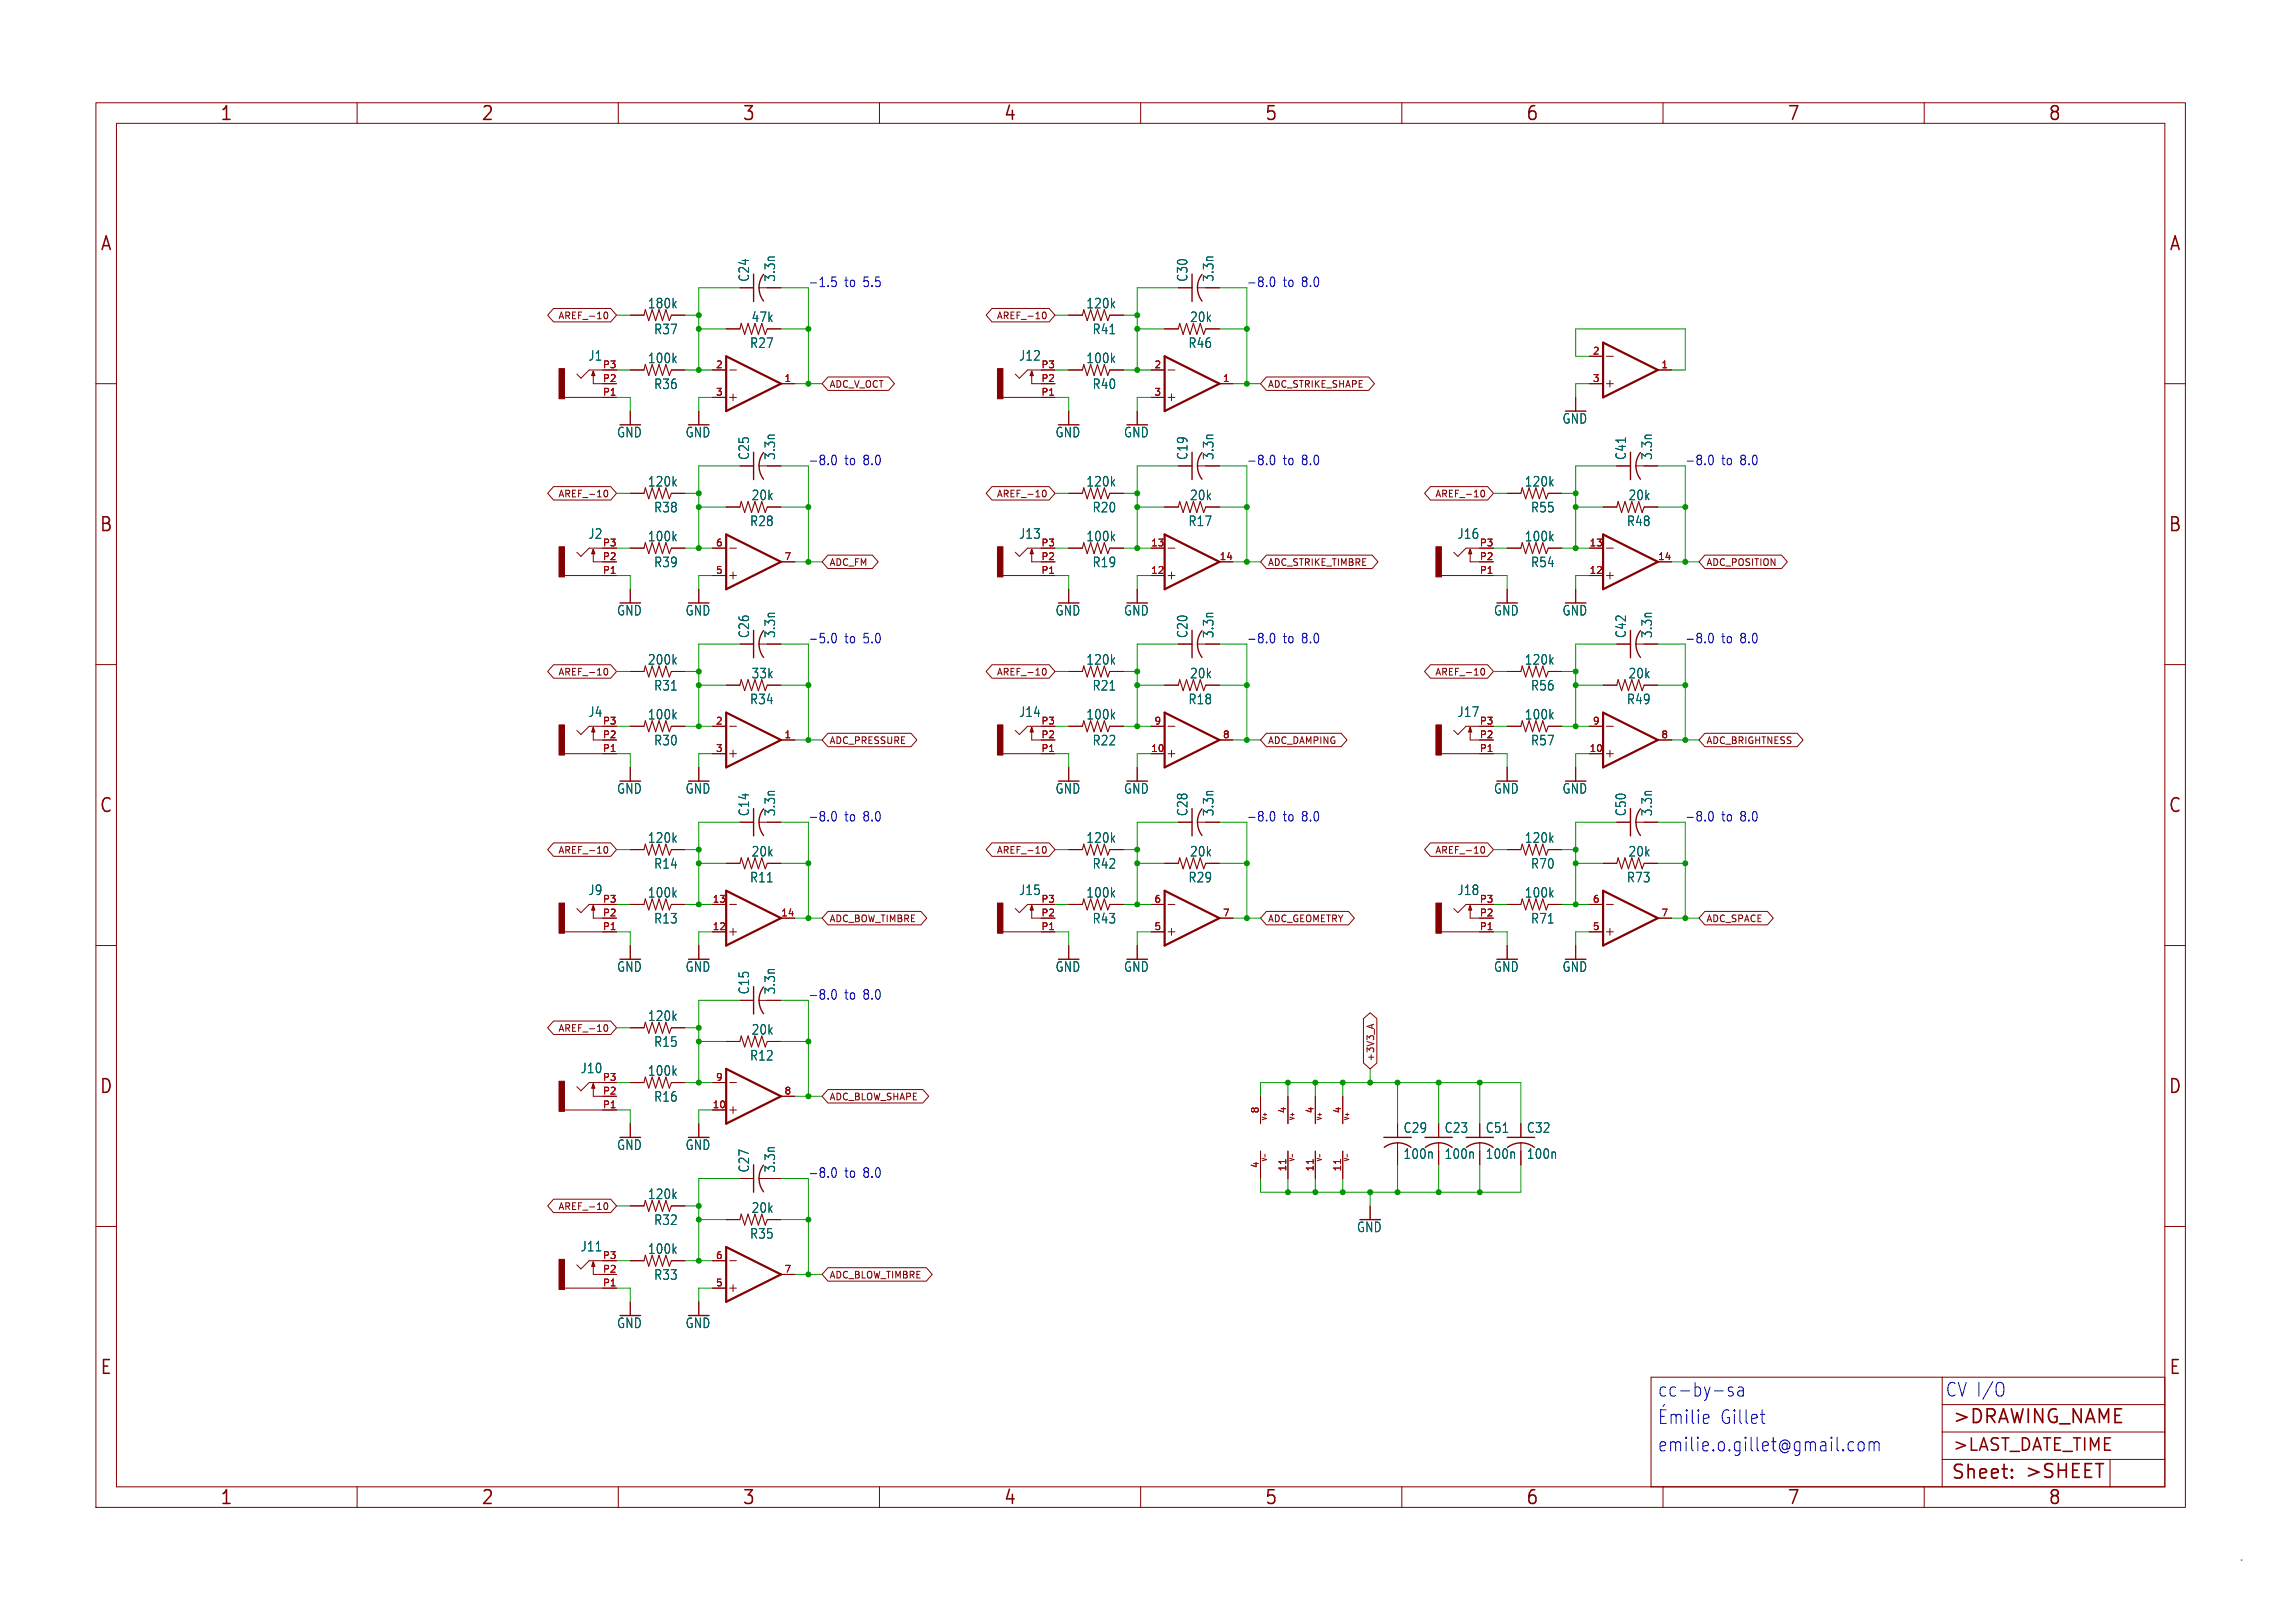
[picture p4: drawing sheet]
<svg xmlns="http://www.w3.org/2000/svg" width="425mm" height="299mm" viewBox="0 0 425 299" stroke-linecap="round" stroke-linejoin="round" font-family="sans-serif">
<defs><g id="words">
<g font-size="3.5" fill="#840000">
<text x="40.8" y="22.6">1</text>
<text x="89.2" y="22.6">2</text>
<text x="137.6" y="22.6">3</text>
<text x="186" y="22.6">4</text>
<text x="234.4" y="22.6">5</text>
<text x="282.9" y="22.6">6</text>
<text x="331.3" y="22.6">7</text>
<text x="379.7" y="22.6">8</text>
<text x="18.6" y="46.7">A</text>
<text x="402.1" y="46.7">A</text>
<text x="18.4" y="98.8">B</text>
<text x="402" y="98.8">B</text>
<text x="18.4" y="150.9">C</text>
<text x="402" y="150.9">C</text>
<text x="18.4" y="202.9">D</text>
<text x="402" y="202.9">D</text>
<text x="18.5" y="255">E</text>
<text x="402.1" y="255">E</text>
<text x="361.9" y="264.2">&gt;DRAWING_NAME</text>
<text x="361.7" y="274.4">Sheet:</text>
<text x="375.3" y="274.3">&gt;SHEET</text>
<text x="40.8" y="279.1">1</text>
<text x="89.2" y="279.1">2</text>
<text x="137.6" y="279.1">3</text>
<text x="186" y="279.1">4</text>
<text x="234.4" y="279.1">5</text>
<text x="282.9" y="279.1">6</text>
<text x="331.3" y="279.1">7</text>
<text x="379.7" y="279.1">8</text>
</g>
<g font-size="3.5" fill="#0000c2">
<text x="307.3" y="259.1">cc-by-sa</text>
<text x="360.7" y="259.1">CV I/O</text>
<text x="307.3" y="269.2">emilie.o.gillet@gmail.com</text>
<text x="318.8" y="264.2">Gillet</text>
</g>
<text font-size="3.2" fill="#840000" x="361.9" y="269.2">&gt;LAST_DATE_TIME</text>
<g font-size="2.5" fill="#006464">
<text x="139" y="52.3" transform="rotate(-90 139 52.3)">C24</text>
<text x="143.8" y="52.3" transform="rotate(-90 143.8 52.3)">3.3n</text>
<text x="220.3" y="52.3" transform="rotate(-90 220.3 52.3)">C30</text>
<text x="225.1" y="52.3" transform="rotate(-90 225.1 52.3)">3.3n</text>
<text x="120.1" y="57.3">180k</text>
<text x="139.3" y="59.9">47k</text>
<text x="201.3" y="57.3">120k</text>
<text x="220.6" y="59.9">20k</text>
<text x="121.2" y="62.1">R37</text>
<text x="139" y="64.7">R27</text>
<text x="202.5" y="62.1">R41</text>
<text x="220.3" y="64.7">R46</text>
<text x="109" y="67">J1</text>
<text x="120.1" y="67.5">100k</text>
<text x="188.9" y="67">J12</text>
<text x="201.3" y="67.5">100k</text>
<text x="121.2" y="72.3">R36</text>
<text x="202.5" y="72.3">R40</text>
<text x="114.3" y="81.2">GND</text>
<text x="127" y="81.2">GND</text>
<text x="195.6" y="81.2">GND</text>
<text x="208.3" y="81.2">GND</text>
<text x="289.6" y="78.7">GND</text>
<text x="139" y="85.3" transform="rotate(-90 139 85.3)">C25</text>
<text x="143.8" y="85.3" transform="rotate(-90 143.8 85.3)">3.3n</text>
<text x="220.3" y="85.3" transform="rotate(-90 220.3 85.3)">C19</text>
<text x="225.1" y="85.3" transform="rotate(-90 225.1 85.3)">3.3n</text>
<text x="301.6" y="85.3" transform="rotate(-90 301.6 85.3)">C41</text>
<text x="306.4" y="85.3" transform="rotate(-90 306.4 85.3)">3.3n</text>
<text x="120.1" y="90.3">120k</text>
<text x="121.2" y="95.1">R38</text>
<text x="139.3" y="92.9">20k</text>
<text x="201.3" y="90.3">120k</text>
<text x="202.5" y="95.1">R20</text>
<text x="220.6" y="92.9">20k</text>
<text x="282.6" y="90.3">120k</text>
<text x="283.8" y="95.1">R55</text>
<text x="301.8" y="92.9">20k</text>
<text x="109" y="100">J2</text>
<text x="120.1" y="100.5">100k</text>
<text x="139" y="97.7">R28</text>
<text x="188.9" y="100">J13</text>
<text x="201.3" y="100.5">100k</text>
<text x="220.3" y="97.7">R17</text>
<text x="270.2" y="100">J16</text>
<text x="282.6" y="100.5">100k</text>
<text x="301.6" y="97.7">R48</text>
<text x="121.2" y="105.3">R39</text>
<text x="202.5" y="105.3">R19</text>
<text x="283.8" y="105.3">R54</text>
<text x="114.3" y="114.3">GND</text>
<text x="127" y="114.3">GND</text>
<text x="139" y="118.3" transform="rotate(-90 139 118.3)">C26</text>
<text x="143.8" y="118.3" transform="rotate(-90 143.8 118.3)">3.3n</text>
<text x="195.6" y="114.3">GND</text>
<text x="208.3" y="114.3">GND</text>
<text x="220.3" y="118.3" transform="rotate(-90 220.3 118.3)">C20</text>
<text x="225.1" y="118.3" transform="rotate(-90 225.1 118.3)">3.3n</text>
<text x="276.9" y="114.3">GND</text>
<text x="289.6" y="114.3">GND</text>
<text x="301.6" y="118.3" transform="rotate(-90 301.6 118.3)">C42</text>
<text x="306.4" y="118.3" transform="rotate(-90 306.4 118.3)">3.3n</text>
<text x="120.1" y="123.4">200k</text>
<text x="139.3" y="125.9">33k</text>
<text x="201.3" y="123.4">120k</text>
<text x="220.6" y="125.9">20k</text>
<text x="282.6" y="123.4">120k</text>
<text x="301.8" y="125.9">20k</text>
<text x="121.2" y="128.2">R31</text>
<text x="139" y="130.7">R34</text>
<text x="202.5" y="128.2">R21</text>
<text x="220.3" y="130.7">R18</text>
<text x="283.8" y="128.2">R56</text>
<text x="301.6" y="130.7">R49</text>
<text x="109" y="133.1">J4</text>
<text x="120.1" y="133.5">100k</text>
<text x="188.9" y="133.1">J14</text>
<text x="201.3" y="133.5">100k</text>
<text x="270.2" y="133.1">J17</text>
<text x="282.6" y="133.5">100k</text>
<text x="121.2" y="138.3">R30</text>
<text x="202.5" y="138.3">R22</text>
<text x="283.8" y="138.3">R57</text>
<text x="114.3" y="147.3">GND</text>
<text x="127" y="147.3">GND</text>
<text x="195.6" y="147.3">GND</text>
<text x="208.3" y="147.3">GND</text>
<text x="276.9" y="147.3">GND</text>
<text x="289.6" y="147.3">GND</text>
<text x="139" y="151.3" transform="rotate(-90 139 151.3)">C14</text>
<text x="143.8" y="151.3" transform="rotate(-90 143.8 151.3)">3.3n</text>
<text x="220.3" y="151.3" transform="rotate(-90 220.3 151.3)">C28</text>
<text x="225.1" y="151.3" transform="rotate(-90 225.1 151.3)">3.3n</text>
<text x="301.6" y="151.3" transform="rotate(-90 301.6 151.3)">C50</text>
<text x="306.4" y="151.3" transform="rotate(-90 306.4 151.3)">3.3n</text>
<text x="120.1" y="156.4">120k</text>
<text x="121.2" y="161.2">R14</text>
<text x="139.3" y="158.9">20k</text>
<text x="201.3" y="156.4">120k</text>
<text x="202.5" y="161.2">R42</text>
<text x="220.6" y="158.9">20k</text>
<text x="282.6" y="156.4">120k</text>
<text x="283.8" y="161.2">R70</text>
<text x="301.8" y="158.9">20k</text>
<text x="109" y="166.1">J9</text>
<text x="120.1" y="166.5">100k</text>
<text x="139" y="163.7">R11</text>
<text x="188.9" y="166.1">J15</text>
<text x="201.3" y="166.5">100k</text>
<text x="220.3" y="163.7">R29</text>
<text x="270.2" y="166.1">J18</text>
<text x="282.6" y="166.5">100k</text>
<text x="301.6" y="163.7">R73</text>
<text x="121.2" y="171.3">R13</text>
<text x="202.5" y="171.3">R43</text>
<text x="283.8" y="171.3">R71</text>
<text x="114.3" y="180.3">GND</text>
<text x="127" y="180.3">GND</text>
<text x="139" y="184.4" transform="rotate(-90 139 184.4)">C15</text>
<text x="143.8" y="184.4" transform="rotate(-90 143.8 184.4)">3.3n</text>
<text x="195.6" y="180.3">GND</text>
<text x="208.3" y="180.3">GND</text>
<text x="276.9" y="180.3">GND</text>
<text x="289.6" y="180.3">GND</text>
<text x="120.1" y="189.4">120k</text>
<text x="139.3" y="191.9">20k</text>
<text x="121.2" y="194.2">R15</text>
<text x="139" y="196.7">R12</text>
<text x="107.6" y="199.1">J10</text>
<text x="120.1" y="199.6">100k</text>
<text x="121.2" y="204.4">R16</text>
<text x="114.3" y="213.3">GND</text>
<text x="127" y="213.3">GND</text>
<text x="260.1" y="210.1">C29</text>
<text x="260.1" y="215">100n</text>
<text x="267.8" y="210.1">C23</text>
<text x="267.8" y="215">100n</text>
<text x="275.4" y="210.1">C51</text>
<text x="275.4" y="215">100n</text>
<text x="283" y="210.1">C32</text>
<text x="283" y="215">100n</text>
<text x="139" y="217.4" transform="rotate(-90 139 217.4)">C27</text>
<text x="143.8" y="217.4" transform="rotate(-90 143.8 217.4)">3.3n</text>
<text x="120.1" y="222.4">120k</text>
<text x="121.2" y="227.2">R32</text>
<text x="139.3" y="225">20k</text>
<text x="107.6" y="232.1">J11</text>
<text x="120.1" y="232.6">100k</text>
<text x="139" y="229.8">R35</text>
<text x="251.5" y="228.6">GND</text>
<text x="121.2" y="237.4">R33</text>
<text x="114.3" y="246.3">GND</text>
<text x="127" y="246.3">GND</text>
</g>
<g font-size="2.5" fill="#0000c2">
<text x="149.9" y="53.3">-1.5</text>
<text x="156.6" y="53.3">to 5.5</text>
<text x="231.1" y="53.3">-8.0</text>
<text x="237.8" y="53.3">to 8.0</text>
<text x="149.9" y="86.4">-8.0</text>
<text x="156.6" y="86.4">to 8.0</text>
<text x="231.1" y="86.4">-8.0</text>
<text x="237.8" y="86.4">to 8.0</text>
<text x="312.4" y="86.4">-8.0</text>
<text x="319.1" y="86.4">to 8.0</text>
<text x="149.9" y="119.4">-5.0</text>
<text x="156.6" y="119.4">to 5.0</text>
<text x="231.1" y="119.4">-8.0</text>
<text x="237.8" y="119.4">to 8.0</text>
<text x="312.4" y="119.4">-8.0</text>
<text x="319.1" y="119.4">to 8.0</text>
<text x="149.9" y="152.4">-8.0</text>
<text x="156.6" y="152.4">to 8.0</text>
<text x="231.1" y="152.4">-8.0</text>
<text x="237.8" y="152.4">to 8.0</text>
<text x="312.4" y="152.4">-8.0</text>
<text x="319.1" y="152.4">to 8.0</text>
<text x="149.9" y="185.4">-8.0</text>
<text x="156.6" y="185.4">to 8.0</text>
<text x="149.9" y="218.4">-8.0</text>
<text x="156.6" y="218.4">to 8.0</text>
</g>
<g font-size="1.8" fill="#a90000">
<text x="295.2" y="65.8">2</text>
<text x="111.7" y="70.9">P2</text>
<text x="111.7" y="68.3">P3</text>
<text x="132.7" y="68.3">2</text>
<text x="145.4" y="70.9">1</text>
<text x="193" y="70.9">P2</text>
<text x="193" y="68.3">P3</text>
<text x="214" y="68.3">2</text>
<text x="226.7" y="70.9">1</text>
<text x="295.2" y="70.9">3</text>
<text x="307.9" y="68.3">1</text>
<text x="111.7" y="73.4">P1</text>
<text x="132.7" y="73.4">3</text>
<text x="193" y="73.4">P1</text>
<text x="214" y="73.4">3</text>
<text x="111.7" y="101.3">P3</text>
<text x="132.7" y="101.3">6</text>
<text x="193" y="101.3">P3</text>
<text x="213.4" y="101.3">13</text>
<text x="274.3" y="101.3">P3</text>
<text x="294.6" y="101.3">13</text>
<text x="111.7" y="106.4">P1</text>
<text x="111.7" y="103.9">P2</text>
<text x="132.7" y="106.4">5</text>
<text x="145.4" y="103.9">7</text>
<text x="193" y="106.4">P1</text>
<text x="193" y="103.9">P2</text>
<text x="213.4" y="106.4">12</text>
<text x="226.1" y="103.9">14</text>
<text x="274.3" y="106.4">P1</text>
<text x="274.3" y="103.9">P2</text>
<text x="294.6" y="106.4">12</text>
<text x="307.3" y="103.9">14</text>
<text x="111.7" y="136.9">P2</text>
<text x="111.7" y="134.4">P3</text>
<text x="132.7" y="134.4">2</text>
<text x="145.4" y="136.9">1</text>
<text x="193" y="136.9">P2</text>
<text x="193" y="134.4">P3</text>
<text x="214" y="134.4">9</text>
<text x="226.7" y="136.9">8</text>
<text x="274.3" y="136.9">P2</text>
<text x="274.3" y="134.4">P3</text>
<text x="295.2" y="134.4">9</text>
<text x="307.9" y="136.9">8</text>
<text x="111.7" y="139.4">P1</text>
<text x="132.7" y="139.4">3</text>
<text x="193" y="139.4">P1</text>
<text x="213.4" y="139.4">10</text>
<text x="274.3" y="139.4">P1</text>
<text x="294.6" y="139.4">10</text>
<text x="111.7" y="167.4">P3</text>
<text x="132.1" y="167.4">13</text>
<text x="193" y="167.4">P3</text>
<text x="214" y="167.4">6</text>
<text x="274.3" y="167.4">P3</text>
<text x="295.2" y="167.4">6</text>
<text x="111.7" y="172.5">P1</text>
<text x="111.7" y="169.9">P2</text>
<text x="132.1" y="172.5">12</text>
<text x="144.8" y="169.9">14</text>
<text x="193" y="172.5">P1</text>
<text x="193" y="169.9">P2</text>
<text x="214" y="172.5">5</text>
<text x="226.7" y="169.9">7</text>
<text x="274.3" y="172.5">P1</text>
<text x="274.3" y="169.9">P2</text>
<text x="295.2" y="172.5">5</text>
<text x="307.9" y="169.9">7</text>
<text x="111.7" y="202.9">P2</text>
<text x="111.7" y="200.4">P3</text>
<text x="132.7" y="200.4">9</text>
<text x="145.4" y="202.9">8</text>
<text x="111.7" y="205.5">P1</text>
<text x="132.1" y="205.5">10</text>
<text x="233.4" y="206.4" transform="rotate(-90 233.4 206.4)">8</text>
<text x="238.5" y="206.4" transform="rotate(-90 238.5 206.4)">4</text>
<text x="243.6" y="206.4" transform="rotate(-90 243.6 206.4)">4</text>
<text x="248.7" y="206.4" transform="rotate(-90 248.7 206.4)">4</text>
<text x="233.4" y="216.6" transform="rotate(-90 233.4 216.6)">4</text>
<text x="238.5" y="217.2" transform="rotate(-90 238.5 217.2)">11</text>
<text x="243.6" y="217.2" transform="rotate(-90 243.6 217.2)">11</text>
<text x="248.7" y="217.2" transform="rotate(-90 248.7 217.2)">11</text>
<text x="111.7" y="233.4">P3</text>
<text x="132.7" y="233.4">6</text>
<text x="111.7" y="238.5">P1</text>
<text x="111.7" y="236">P2</text>
<text x="132.7" y="238.5">5</text>
<text x="145.4" y="236">7</text>
</g>
<g font-size="1.7" fill="#840000">
<text x="103.4" y="59.3">AREF_-10</text>
<text x="184.7" y="59.3">AREF_-10</text>
<text x="153.8" y="72">ADC_V_OCT</text>
<text x="235.1" y="72">ADC_STRIKE_SHAPE</text>
<text x="103.4" y="92.3">AREF_-10</text>
<text x="184.7" y="92.3">AREF_-10</text>
<text x="266" y="92.3">AREF_-10</text>
<text x="153.8" y="105">ADC_FM</text>
<text x="235.1" y="105">ADC_STRIKE_TIMBRE</text>
<text x="316.4" y="105">ADC_POSITION</text>
<text x="103.4" y="125.4">AREF_-10</text>
<text x="184.7" y="125.4">AREF_-10</text>
<text x="266" y="125.4">AREF_-10</text>
<text x="153.8" y="138.1">ADC_PRESSURE</text>
<text x="235.1" y="138.1">ADC_DAMPING</text>
<text x="316.4" y="138.1">ADC_BRIGHTNESS</text>
<text x="103.4" y="158.4">AREF_-10</text>
<text x="184.7" y="158.4">AREF_-10</text>
<text x="266" y="158.4">AREF_-10</text>
<text x="153.8" y="171.1">ADC_BOW_TIMBRE</text>
<text x="235.1" y="171.1">ADC_GEOMETRY</text>
<text x="316.4" y="171.1">ADC_SPACE</text>
<text x="103.4" y="191.4">AREF_-10</text>
<text x="254.9" y="196.7" transform="rotate(-90 254.9 196.7)">+3V3_A</text>
<text x="153.8" y="204.1">ADC_BLOW_SHAPE</text>
<text x="103.4" y="224.4">AREF_-10</text>
<text x="153.8" y="237.1">ADC_BLOW_TIMBRE</text>
</g>
<g font-size="1.1" fill="#840000">
<text x="235" y="207.7" transform="rotate(-90 235 207.7)">V+</text>
<text x="240.1" y="207.7" transform="rotate(-90 240.1 207.7)">V+</text>
<text x="245.2" y="207.7" transform="rotate(-90 245.2 207.7)">V+</text>
<text x="250.3" y="207.7" transform="rotate(-90 250.3 207.7)">V+</text>
<text x="235" y="215.3" transform="rotate(-90 235 215.3)">V-</text>
<text x="240.1" y="215.3" transform="rotate(-90 240.1 215.3)">V-</text>
<text x="245.2" y="215.3" transform="rotate(-90 245.2 215.3)">V-</text>
<text x="250.3" y="215.3" transform="rotate(-90 250.3 215.3)">V-</text>
</g>
</g></defs>
<g fill="none" stroke="#840000" stroke-width=".19">
<path d="M17.8 19.1h387.3v260.3h-387.3zM66.2 19.1v3.8M114.6 19.1v3.8M163 19.1v3.8M211.5 19.1v3.8M259.9 19.1v3.8M308.3 19.1v3.8M356.7 19.1v3.8M21.6 22.9h379.7v252.7h-379.7zM102.6 57.2h10.6l1.1 1.2-1.1 1.3h-10.6l-1.1-1.3zM112 58.1l.2-.3a.66 .66 0 0 1 .5 .7 .66 .66 0 0 1-.5 .6l-.2-.3M116.8 58.4h2.6"/>
<path d="M124.5 58.4h2.5M137.2 53.3h2.5M140.7 53.3h4.1M183.9 57.2h10.6l1.1 1.2-1.1 1.3h-10.6l-1.1-1.3zM193.3 58.1l.2-.3a.66 .66 0 0 1 .5 .7 .66 .66 0 0 1-.5 .6l-.2-.3M198.1 58.4h2.6M205.7 58.4h2.6M218.4 53.3h2.6M222 53.3h4.1M17.8 71.1h3.8M104.6 73.7h9.7M110 68.8v2.3h1.8"/>
<path d="M111.8 68.6h-2.6l-1.5 1.5-.8-.8M116.8 76.2v2.5M116.8 68.6h2.6M124.5 68.6h2.5M129.5 76.2v2.5M132.1 73.7h2.5M132.1 68.6h2.5M134.6 61h2.6M135.3 73.7h1.2M135.3 68.6h1.2M135.9 73v1.3M142.2 61h2.6"/>
<path d="M144.8 71.1h2.5M153.5 69.9h11.2l1.1 1.2-1.1 1.3h-11.2l-1.1-1.3zM185.9 73.7h9.7M191.3 68.8v2.3h1.7M193 68.6h-2.5l-1.5 1.5-.8-.8M198.1 68.6h2.6M198.1 76.2v2.5M205.7 68.6h2.6M210.8 76.2v2.5M213.4 73.7h2.5M213.4 68.6h2.5M215.9 61h2.5"/>
<path d="M216.5 73.7h1.3M216.5 68.6h1.3M217.2 73v1.3M223.5 61h2.6M226.1 71.1h2.5M234.8 69.9h18.9l1.1 1.2-1.1 1.3h-18.9l-1.1-1.3zM292.1 73.7v2.5M294.6 71.1h2.6M294.6 66h2.6M297.8 71.1h1.3M297.8 66h1.3M298.4 70.5v1.3"/>
<path d="M307.3 68.6h2.6M401.3 71.1h3.8M102.6 90.2h10.6l1.1 1.2-1.1 1.3h-10.6l-1.1-1.3zM112 91.1l.2-.2a.66 .66 0 0 1 .5 .6 .66 .66 0 0 1-.5 .6l-.2-.2M116.8 91.4h2.6M124.5 91.4h2.5M134.6 94h2.6M137.2 86.4h2.5M140.7 86.4h4.1M142.2 94h2.6M183.9 90.2h10.6l1.1 1.2-1.1 1.3h-10.6l-1.1-1.3zM193.3 91.1l.2-.2a.66 .66 0 0 1 .5 .6 .66 .66 0 0 1-.5 .6l-.2-.2"/>
<path d="M198.1 91.4h2.6M205.7 91.4h2.6M215.9 94h2.5M218.4 86.4h2.6M222 86.4h4.1M223.5 94h2.6M265.2 90.2h10.6l1.1 1.2-1.1 1.3h-10.6l-1.1-1.3zM274.6 91.1l.2-.2a.66 .66 0 0 1 .4 .6 .66 .66 0 0 1-.4 .6l-.2-.2M279.4 91.4h2.5M287 91.4h2.6M297.2 94h2.5M299.7 86.4h2.6"/>
<path d="M303.3 86.4h4M304.8 94h2.5M104.6 106.7h9.7M110 101.9v2.2h1.8M111.8 101.6h-2.6l-1.5 1.5-.8-.7M116.8 109.2v2.6M116.8 101.6h2.6M124.5 101.6h2.5M129.5 109.2v2.6M132.1 101.6h2.5M132.1 106.7h2.5M135.3 101.6h1.2"/>
<path d="M135.3 106.7h1.2M135.9 106v1.3M137.2 119.4h2.5M140.7 119.4h4.1M144.8 104.1h2.5M153.5 102.9h8.2l1.1 1.2-1.1 1.3h-8.2l-1.1-1.3zM185.9 106.7h9.7M191.3 101.9v2.2h1.7M193 101.6h-2.5l-1.5 1.5-.8-.7M198.1 101.6h2.6M198.1 109.2v2.6M205.7 101.6h2.6"/>
<path d="M210.8 109.2v2.6M213.4 101.6h2.5M213.4 106.7h2.5M216.5 101.6h1.3M216.5 106.7h1.3M217.2 106v1.3M218.4 119.4h2.6M222 119.4h4.1M226.1 104.1h2.5M234.8 102.9h19.6l1.1 1.2-1.1 1.3h-19.6l-1.1-1.3zM267.2 106.7h9.7M272.5 101.9v2.2h1.8"/>
<path d="M274.3 101.6h-2.5l-1.5 1.5-.8-.7M279.4 101.6h2.5M279.4 109.2v2.6M287 101.6h2.6M292.1 109.2v2.6M294.6 101.6h2.6M294.6 106.7h2.6M297.8 101.6h1.3M297.8 106.7h1.3M298.4 106v1.3M299.7 119.4h2.6M303.3 119.4h4"/>
<path d="M307.3 104.1h2.6M316 102.9h14.3l1 1.2-1 1.3h-14.3l-1-1.3zM17.8 123.2h3.8M102.6 123.2h10.6l1.1 1.3-1.1 1.2h-10.6l-1.1-1.2zM104.6 139.7h9.7M110 134.9v2.3h1.8M111.8 134.6h-2.6l-1.5 1.5-.8-.7M112 124.1l.2-.2a.66 .66 0 0 1 .5 .6 .66 .66 0 0 1-.5 .6l-.2-.2M116.8 124.5h2.6M116.8 134.6h2.6M124.5 124.5h2.5M124.5 134.6h2.5"/>
<path d="M132.1 139.7h2.5M132.1 134.6h2.5M134.6 127h2.6M135.3 139.7h1.2M135.3 134.6h1.2M135.9 139.1v1.2M142.2 127h2.6M144.8 137.2h2.5M153.5 135.9h15.4l1.1 1.3-1.1 1.2h-15.4l-1.1-1.2zM183.9 123.2h10.6l1.1 1.3-1.1 1.2h-10.6l-1.1-1.2zM185.9 139.7h9.7M191.3 134.9v2.3h1.7"/>
<path d="M193 134.6h-2.5l-1.5 1.5-.8-.7M193.3 124.1l.2-.2a.66 .66 0 0 1 .5 .6 .66 .66 0 0 1-.5 .6l-.2-.2M198.1 124.5h2.6M198.1 134.6h2.6M205.7 124.5h2.6M205.7 134.6h2.6M213.4 139.7h2.5M213.4 134.6h2.5M215.9 127h2.5M216.5 139.7h1.3M216.5 134.6h1.3M217.2 139.1v1.2"/>
<path d="M223.5 127h2.6M226.1 137.2h2.5M234.8 135.9h13.8l1.1 1.3-1.1 1.2h-13.8l-1.1-1.2zM265.2 123.2h10.6l1.1 1.3-1.1 1.2h-10.6l-1.1-1.2zM267.2 139.7h9.7M272.5 134.9v2.3h1.8M274.3 134.6h-2.5l-1.5 1.5-.8-.7M274.6 124.1l.2-.2a.66 .66 0 0 1 .4 .6 .66 .66 0 0 1-.4 .6l-.2-.2M279.4 124.5h2.5M279.4 134.6h2.5M287 124.5h2.6M287 134.6h2.6"/>
<path d="M294.6 139.7h2.6M294.6 134.6h2.6M297.2 127h2.5M297.8 139.7h1.3M297.8 134.6h1.3M298.4 139.1v1.2M304.8 127h2.5M307.3 137.2h2.6M316 135.9h17.2l1.1 1.3-1.1 1.2h-17.2l-1-1.2zM401.3 123.2h3.8M102.6 156.2h10.6l1.1 1.3-1.1 1.2h-10.6l-1.1-1.2zM112 157.1l.2-.2a.66 .66 0 0 1 .5 .6 .66 .66 0 0 1-.5 .6l-.2-.2"/>
<path d="M116.8 142.2v2.6M116.8 157.5h2.6M124.5 157.5h2.5M129.5 142.2v2.6M137.2 152.4h2.5M140.7 152.4h4.1M183.9 156.2h10.6l1.1 1.3-1.1 1.2h-10.6l-1.1-1.2zM193.3 157.1l.2-.2a.66 .66 0 0 1 .5 .6 .66 .66 0 0 1-.5 .6l-.2-.2M198.1 157.5h2.6M198.1 142.2v2.6M205.7 157.5h2.6M210.8 142.2v2.6"/>
<path d="M218.4 152.4h2.6M222 152.4h4.1M265.2 156.2h10.6l1.1 1.3-1.1 1.2h-10.6l-1.1-1.2zM274.6 157.1l.2-.2a.66 .66 0 0 1 .4 .6 .66 .66 0 0 1-.4 .6l-.2-.2M279.4 157.5h2.5M279.4 142.2v2.6M287 157.5h2.6M292.1 142.2v2.6M299.7 152.4h2.6M303.3 152.4h4M17.8 175.3h3.8M104.6 172.7h9.7"/>
<path d="M110 167.9v2.3h1.8M111.8 167.6h-2.6l-1.5 1.6-.8-.8M116.8 167.6h2.6M116.8 175.3v2.5M124.5 167.6h2.5M129.5 175.3v2.5M132.1 167.6h2.5M132.1 172.7h2.5M134.6 160h2.6M135.3 167.6h1.2M135.3 172.7h1.2M135.9 172.1v1.3"/>
<path d="M142.2 160h2.6M144.8 170.2h2.5M153.5 168.9h17.2l1.1 1.3-1.1 1.2h-17.2l-1.1-1.2zM185.9 172.7h9.7M191.3 167.9v2.3h1.7M193 167.6h-2.5l-1.5 1.6-.8-.8M198.1 167.6h2.6M198.1 175.3v2.5M205.7 167.6h2.6M210.8 175.3v2.5M213.4 167.6h2.5M213.4 172.7h2.5"/>
<path d="M215.9 160h2.5M216.5 167.6h1.3M216.5 172.7h1.3M217.2 172.1v1.3M223.5 160h2.6M226.1 170.2h2.5M234.8 168.9h15.2l1.1 1.3-1.1 1.2h-15.2l-1.1-1.2zM267.2 172.7h9.7M272.5 167.9v2.3h1.8M274.3 167.6h-2.5l-1.5 1.6-.8-.8M279.4 167.6h2.5M279.4 175.3v2.5"/>
<path d="M287 167.6h2.6M292.1 175.3v2.5M294.6 167.6h2.6M294.6 172.7h2.6M297.2 160h2.5M297.8 167.6h1.3M297.8 172.7h1.3M298.4 172.1v1.3M304.8 160h2.5M307.3 170.2h2.6M316 168.9h11.6l1.1 1.3-1.1 1.2h-11.6l-1-1.2zM401.3 175.3h3.8"/>
<path d="M102.6 189.3h10.6l1.1 1.2-1.1 1.2h-10.6l-1.1-1.2zM112 190.2l.2-.3a.66 .66 0 0 1 .5 .6 .66 .66 0 0 1-.5 .7l-.2-.3M116.8 190.5h2.6M124.5 190.5h2.5M134.6 193h2.6M137.2 185.4h2.5M140.7 185.4h4.1M142.2 193h2.6M252.8 188.8l1.2-1.1 1.2 1.1v8.2l-1.2 1.1-1.2-1.1zM254.7 189.8l-1.3 .5M104.6 205.7h9.7M110 200.9v2.3h1.8"/>
<path d="M111.8 200.7h-2.6l-1.5 1.5-.8-.8M116.8 208.3v2.5M116.8 200.7h2.6M124.5 200.7h2.5M129.5 208.3v2.5M132.1 205.7h2.5M132.1 200.7h2.5M135.3 205.7h1.2M135.3 200.7h1.2M135.9 205.1v1.3M137.2 218.4h2.5M140.7 218.4h4.1"/>
<path d="M144.8 203.2h2.5M153.5 202h17.6l1.1 1.2-1.1 1.2h-17.6l-1.1-1.2zM233.7 203.2v5.1M233.7 213.4v5M234.5 213.9v.6M238.8 203.2v5.1M238.8 213.4v5M239.6 213.9v.6M243.8 203.2v5.1M243.8 213.4v5M244.7 213.9v.6M248.9 203.2v5.1"/>
<path d="M248.9 213.4v5M249.7 213.9v.6M259.1 208.3v2.5M259.1 211.8v4.1M266.7 208.3v2.5M266.7 211.8v4.1M274.3 208.3v2.5M274.3 211.8v4.1M281.9 208.3v2.5M281.9 211.8v4.1M17.8 227.3h3.8M102.6 222.3h10.6l1.1 1.2-1.1 1.3h-10.6l-1.1-1.3z"/>
<path d="M104.6 238.8h9.7M110 233.9v2.3h1.8M111.8 233.7h-2.6l-1.5 1.5-.8-.8M112 223.2l.2-.3a.66 .66 0 0 1 .5 .7 .66 .66 0 0 1-.5 .6l-.2-.3M116.8 223.5h2.6M116.8 233.7h2.6M124.5 223.5h2.5M124.5 233.7h2.5M132.1 238.8h2.5M132.1 233.7h2.5M134.6 226.1h2.6M135.3 238.8h1.2"/>
<path d="M135.3 233.7h1.2M135.9 238.1v1.3M142.2 226.1h2.6M144.8 236.2h2.5M153.5 235h18.2l1.1 1.2-1.1 1.3h-18.2l-1.1-1.3zM254 223.5v2.6M401.3 227.3h3.8M116.8 241.3v2.5M129.5 241.3v2.5M401.3 255.3h-95.2v20.3M66.2 275.6v3.8M114.6 275.6v3.8"/>
<path d="M163 275.6v3.8M211.5 275.6v3.8M259.9 275.6v3.8M308.3 275.6v3.8M356.7 275.6v3.8M360 265.4h41.3M360 270.5h41.3M391.2 270.5v5.1M401.3 260.3h-41.3v15.3M415.5 289.2h.1"/>
</g>
<g fill="none" stroke="#840000" stroke-width=".41">
<path d="M134.6 66l10.2 5.1-10.2 5.1zM215.9 66l10.2 5.1-10.2 5.1zM297.2 63.5l10.1 5.1-10.1 5.1zM134.6 99.1l10.2 5-10.2 5.1zM215.9 99.1l10.2 5-10.2 5.1zM297.2 99.1l10.1 5-10.1 5.1zM134.6 132.1l10.2 5.1-10.2 5zM215.9 132.1l10.2 5.1-10.2 5zM297.2 132.1l10.1 5.1-10.1 5zM134.6 165.1l10.2 5.1-10.2 5.1zM215.9 165.1l10.2 5.1-10.2 5.1zM297.2 165.1l10.1 5.1-10.1 5.1z"/>
<path d="M134.6 198.1l10.2 5.1-10.2 5.1zM134.6 231.1l10.2 5.1-10.2 5.1z"/>
</g>
<g fill="none" stroke="#840000" stroke-width=".25">
<path d="M139.7 50.8v5.1M141.6 50.9a4.1 4.1 0 0 0 0 4.9M221 50.8v5.1M222.8 50.9a4.1 4.1 0 0 0 0 4.9M110 68.8l.2 .8h-.5zM191.3 68.8l.2 .8h-.5zM139.7 83.8v5.1M141.6 83.9a4.1 4.1 0 0 0 0 4.9M221 83.8v5.1M222.8 83.9a4.1 4.1 0 0 0 0 4.9M302.3 83.8v5.1M304.1 83.9a4.1 4.1 0 0 0 0 4.9"/>
<path d="M110 101.9l.2 .7h-.5zM139.7 116.8v5.1M141.6 116.9a4.1 4.1 0 0 0 0 4.9M191.3 101.9l.2 .7h-.5zM221 116.8v5.1M222.8 116.9a4.1 4.1 0 0 0 0 4.9M272.5 101.9l.3 .7h-.5zM302.3 116.8v5.1M304.1 116.9a4.1 4.1 0 0 0 0 4.9M110 134.9l.2 .7h-.5zM191.3 134.9l.2 .7h-.5zM272.5 134.9l.3 .7h-.5z"/>
<path d="M139.7 149.9v5M141.6 149.9a4.1 4.1 0 0 0 0 5M221 149.9v5M222.8 149.9a4.1 4.1 0 0 0 0 5M302.3 149.9v5M304.1 149.9a4.1 4.1 0 0 0 0 5M110 167.9l.2 .8h-.5zM191.3 167.9l.2 .8h-.5zM272.5 167.9l.3 .8h-.5zM139.7 182.9v5.1M141.6 182.9a4.1 4.1 0 0 0 0 5M110 200.9l.2 .8h-.5z"/>
<path d="M139.7 215.9v5.1M141.6 216a4.1 4.1 0 0 0 0 4.9M256.5 210.8h5.1M259.1 211.8a4.1 4.1 0 0 0-2.5 .9M259.1 211.8a4.1 4.1 0 0 1 2.5 .9M264.2 210.8h5M266.7 211.8a4.1 4.1 0 0 0-2.5 .9M266.7 211.8a4.1 4.1 0 0 1 2.5 .9M271.8 210.8h5.1M274.3 211.8a4.1 4.1 0 0 0-2.4 .9M274.3 211.8a4.1 4.1 0 0 1 2.5 .9M279.4 210.8h5.1"/>
<path d="M281.9 211.8a4.1 4.1 0 0 0-2.4 .9M281.9 211.8a4.1 4.1 0 0 1 2.5 .9M110 233.9l.2 .8h-.5z"/>
</g>
<g fill="none" stroke="#840000" stroke-width=".2">
<path d="M119.4 58.4l.2-1 .7 2 .6-2 .6 2 .7-2 .6 2 .6-2 .7 2 .4-1M200.7 58.4l.2-1 .6 2 .7-2 .6 2 .7-2 .6 2 .6-2 .7 2 .3-1M119.4 68.6l.2-1 .7 2 .6-2 .6 2 .7-2 .6 2 .6-2 .7 2 .4-1M137.2 61l.2-1.1 .6 2.1 .7-2.1 .6 2.1 .7-2.1 .6 2.1 .6-2.1 .7 2.1 .3-1M200.7 68.6l.2-1 .6 2 .7-2 .6 2 .7-2 .6 2 .6-2 .7 2 .3-1M218.4 61l.3-1.1 .6 2.1 .7-2.1 .6 2.1 .6-2.1 .7 2.1 .6-2.1 .6 2.1 .4-1M119.4 91.4l.2-1 .7 2.1 .6-2.1 .6 2.1 .7-2.1 .6 2.1 .6-2.1 .7 2.1 .4-1.1M137.2 94l.2-1 .6 2 .7-2 .6 2 .7-2 .6 2 .6-2 .7 2 .3-1M200.7 91.4l.2-1 .6 2.1 .7-2.1 .6 2.1 .7-2.1 .6 2.1 .6-2.1 .7 2.1 .3-1.1M218.4 94l.3-1 .6 2 .7-2 .6 2 .6-2 .7 2 .6-2 .6 2 .4-1M281.9 91.4l.3-1 .6 2.1 .7-2.1 .6 2.1 .6-2.1 .7 2.1 .6-2.1 .6 2.1 .4-1.1M299.7 94l.3-1 .6 2 .6-2 .7 2 .6-2 .6 2 .7-2 .6 2 .4-1"/>
<path d="M119.4 101.6l.2-1 .7 2 .6-2 .6 2 .7-2 .6 2 .6-2 .7 2 .4-1M200.7 101.6l.2-1 .6 2 .7-2 .6 2 .7-2 .6 2 .6-2 .7 2 .3-1M281.9 101.6l.3-1 .6 2 .7-2 .6 2 .6-2 .7 2 .6-2 .6 2 .4-1M119.4 124.5l.2-1.1 .7 2.1 .6-2.1 .6 2.1 .7-2.1 .6 2.1 .6-2.1 .7 2.1 .4-1M119.4 134.6l.2-1 .7 2 .6-2 .6 2 .7-2 .6 2 .6-2 .7 2 .4-1M137.2 127l.2-1 .6 2 .7-2 .6 2 .7-2 .6 2 .6-2 .7 2 .3-1M200.7 134.6l.2-1 .6 2 .7-2 .6 2 .7-2 .6 2 .6-2 .7 2 .3-1M200.7 124.5l.2-1.1 .6 2.1 .7-2.1 .6 2.1 .7-2.1 .6 2.1 .6-2.1 .7 2.1 .3-1M218.4 127l.3-1 .6 2 .7-2 .6 2 .6-2 .7 2 .6-2 .6 2 .4-1M281.9 134.6l.3-1 .6 2 .7-2 .6 2 .6-2 .7 2 .6-2 .6 2 .4-1M281.9 124.5l.3-1.1 .6 2.1 .7-2.1 .6 2.1 .6-2.1 .7 2.1 .6-2.1 .6 2.1 .4-1M299.7 127l.3-1 .6 2 .6-2 .7 2 .6-2 .6 2 .7-2 .6 2 .4-1"/>
<path d="M119.4 157.5l.2-1 .7 2 .6-2 .6 2 .7-2 .6 2 .6-2 .7 2 .4-1M200.7 157.5l.2-1 .6 2 .7-2 .6 2 .7-2 .6 2 .6-2 .7 2 .3-1M281.9 157.5l.3-1 .6 2 .7-2 .6 2 .6-2 .7 2 .6-2 .6 2 .4-1M119.4 167.6l.2-1 .7 2.1 .6-2.1 .6 2.1 .7-2.1 .6 2.1 .6-2.1 .7 2.1 .4-1.1M137.2 160l.2-1 .6 2 .7-2 .6 2 .7-2 .6 2 .6-2 .7 2 .3-1M200.7 167.6l.2-1 .6 2.1 .7-2.1 .6 2.1 .7-2.1 .6 2.1 .6-2.1 .7 2.1 .3-1.1M218.4 160l.3-1 .6 2 .7-2 .6 2 .6-2 .7 2 .6-2 .6 2 .4-1M281.9 167.6l.3-1 .6 2.1 .7-2.1 .6 2.1 .6-2.1 .7 2.1 .6-2.1 .6 2.1 .4-1.1M299.7 160l.3-1 .6 2 .6-2 .7 2 .6-2 .6 2 .7-2 .6 2 .4-1M119.4 190.5l.2-1 .7 2 .6-2 .6 2 .7-2 .6 2 .6-2 .7 2 .4-1M137.2 193l.2-1 .6 2.1 .7-2.1 .6 2.1 .7-2.1 .6 2.1 .6-2.1 .7 2.1 .3-1.1M119.4 200.7l.2-1.1 .7 2.1 .6-2.1 .6 2.1 .7-2.1 .6 2.1 .6-2.1 .7 2.1 .4-1"/>
<path d="M119.4 223.5l.2-1 .7 2 .6-2 .6 2 .7-2 .6 2 .6-2 .7 2 .4-1M119.4 233.7l.2-1 .7 2 .6-2 .6 2 .7-2 .6 2 .6-2 .7 2 .4-1M137.2 226.1l.2-1.1 .6 2.1 .7-2.1 .6 2.1 .7-2.1 .6 2.1 .6-2.1 .7 2.1 .3-1"/>
</g>
<g fill="#840000" stroke="#840000" stroke-width=".19">
<path d="M184.9 101.3h1v5.6h-1z"/>
<path d="M184.9 134.4h1v5.6h-1z"/>
<path d="M184.9 68.3h1v5.6h-1z"/>
<path d="M103.6 233.4h1v5.6h-1z"/>
<path d="M103.6 200.4h1v5.6h-1z"/>
<path d="M266.2 167.4h1v5.6h-1z"/>
<path d="M266.2 134.4h1v5.6h-1z"/>
<path d="M184.9 167.4h1v5.6h-1z"/>
<path d="M103.6 68.3h1v5.6h-1z"/>
<path d="M103.6 101.3h1v5.6h-1z"/>
<path d="M103.6 167.4h1v5.6h-1z"/>
<path d="M266.2 101.3h1v5.6h-1z"/>
<path d="M103.6 134.4h1v5.6h-1z"/>
</g>
<path d="M373 273.7l.1 .1-.1 .2M373 273.7l-.2 .1 .2 .2M373 272.4v.2M373 273.7v.3M373 272.4l.1 .1-.1 .1M373 272.4l-.2 .1 .2 .1" fill="none" stroke="#840000" stroke-width=".32"/>
<path d="M238.4 214.9v.8M243.4 214.9v.8M248.5 214.9v.8" fill="none" stroke="#a90000" stroke-width=".19"/>
<g fill="none" stroke="#0000c2" stroke-width=".19">
<path d="M154.2 52.1l.6-.1 .2 .4-.1 .6h-.7M154.2 51.3h.8M235.5 51.7l.2-.3 .3-.1a1.23 1.23 0 0 1 0 1.8l-.3-.1-.2-.2M154.2 84.7l.2-.3h.3a1.23 1.23 0 0 1 0 1.7h-.3l-.2-.3M235.5 84.7l.2-.3h.3a1.23 1.23 0 0 1 0 1.7h-.3l-.2-.3M316.8 84.7l.2-.3h.2a1.23 1.23 0 0 1 0 1.7h-.2l-.2-.3M154.2 117.7l.2-.2 .3-.1a1.23 1.23 0 0 1 0 1.8l-.3-.1-.2-.3M235.5 117.7l.2-.2 .3-.1a1.23 1.23 0 0 1 0 1.8l-.3-.1-.2-.3M316.8 117.7l.2-.2 .2-.1a1.23 1.23 0 0 1 0 1.8l-.2-.1-.2-.3M154.2 150.7l.2-.2 .3-.1a1.23 1.23 0 0 1 0 1.8l-.3-.1-.2-.3M235.5 150.7l.2-.2 .3-.1a1.23 1.23 0 0 1 0 1.8l-.3-.1-.2-.3M316.8 150.7l.2-.2 .2-.1a1.23 1.23 0 0 1 0 1.8l-.2-.1-.2-.3"/>
<path d="M154.2 183.8l.2-.3 .3-.1a1.23 1.23 0 0 1 0 1.8l-.3-.1-.2-.2M154.2 216.8l.2-.3 .3-.1a1.23 1.23 0 0 1 0 1.8l-.3-.1-.2-.2M321.2 257.2l-.5-.1a.44 .44 0 0 0-.3 .4 .44 .44 0 0 0 .3 .4h.3a.44 .44 0 0 1 .3 .4 .44 .44 0 0 1-.3 .5l-.6-.2M322.2 257.2l.3-.1 .6 .1 .1 1.6M323.2 257.7l-.7 .1a.52 .52 0 0 0-.4 .5 .52 .52 0 0 0 .4 .5l.7-.2M371.4 256.6l.1 .5-.1 1.3M307.9 262.5h.7M308.9 261.3h-1v2.5h1M309.8 262.2v1.6M309.8 262.4a.53 .53 0 0 1 .8-.1l.1 .2M310.7 262.5l.3-.3 .6 .1 .1 1.5M310.7 262.5v1.3"/>
<path d="M312.7 261.3v.3M312.7 262.2v1.6M312.7 261.3l-.1 .1 .1 .2M312.7 261.3l.1 .1-.1 .2M313.7 261.3v2.2l.3 .3M314.8 261.3v.3M314.8 262.2v1.6M314.8 261.3l-.1 .1 .1 .2M314.8 261.3l.1 .1-.1 .2M315.8 263l1-.2-.1-.5-.6-.1-.3 .3 .1 1.2 .2 .1 .6-.1M326.4 262.2h.8M326.8 263.7l.4 .1"/>
<path d="M343.6 267.4l-.6-.2-.4 .5v.7l.2 .4 .2 .1 .6-.1M344.7 267.4a.56 .56 0 0 1 .9 .3v.7a.57 .57 0 0 1-.6 .6 .57 .57 0 0 1-.5-.6v-.7zM346.5 267.5a.53 .53 0 0 1 .8-.1l.1 .2M346.5 267.2v1.7M347.4 267.6l.3-.4 .6 .2 .1 1.5M347.4 267.6v1.3"/>
</g>
<g fill="none" stroke="#009600" stroke-width=".19">
<path d="M114.3 58.4h2.5M127 58.4h2.5M137.2 53.3h-7.7v15.3M144.8 53.3h5.1v17.8M195.6 58.4h2.5M208.3 58.4h2.5M218.4 53.3h-7.6v15.3M226.1 53.3h5v17.8M114.3 73.7h2.5v2.5M114.3 68.6h2.5M127 68.6h5.1M129.5 61h5.1"/>
<path d="M132.1 73.7h-2.6v2.5M144.8 61h5.1M147.3 71.1h5.1M195.6 73.7h2.5v2.5M195.6 68.6h2.5M208.3 68.6h5.1M210.8 61h5.1M213.4 73.7h-2.6v2.5M226.1 61h5M228.6 71.1h5.1M294.6 66h-2.5v-5h20.3v7.6h-2.5M294.6 71.1h-2.5v2.6"/>
<path d="M114.3 91.4h2.5M127 91.4h2.5M129.5 94h5.1M137.2 86.4h-7.7v15.2M144.8 86.4h5.1v17.7M144.8 94h5.1M195.6 91.4h2.5M208.3 91.4h2.5M210.8 94h5.1M218.4 86.4h-7.6v15.2M226.1 86.4h5v17.7M226.1 94h5"/>
<path d="M276.9 91.4h2.5M289.6 91.4h2.5M292.1 94h5.1M299.7 86.4h-7.6v15.2M307.3 94h5.1M307.3 86.4h5.1v17.7M114.3 106.7h2.5v2.5M114.3 101.6h2.5M127 101.6h5.1M132.1 106.7h-2.6v2.5M137.2 119.4h-7.7v15.2M144.8 119.4h5.1v17.8"/>
<path d="M147.3 104.1h5.1M195.6 106.7h2.5v2.5M195.6 101.6h2.5M208.3 101.6h5.1M213.4 106.7h-2.6v2.5M218.4 119.4h-7.6v15.2M226.1 119.4h5v17.8M228.6 104.1h5.1M276.9 106.7h2.5v2.5M276.9 101.6h2.5M289.6 101.6h5M294.6 106.7h-2.5v2.5"/>
<path d="M299.7 119.4h-7.6v15.2M307.3 119.4h5.1v17.8M309.9 104.1h5.1M114.3 139.7h2.5v2.5M114.3 124.5h2.5M114.3 134.6h2.5M127 124.5h2.5M127 134.6h5.1M129.5 127h5.1M132.1 139.7h-2.6v2.5M144.8 127h5.1M147.3 137.2h5.1"/>
<path d="M195.6 124.5h2.5M195.6 134.6h2.5M195.6 139.7h2.5v2.5M208.3 124.5h2.5M208.3 134.6h5.1M210.8 127h5.1M213.4 139.7h-2.6v2.5M226.1 127h5M228.6 137.2h5.1M276.9 124.5h2.5M276.9 139.7h2.5v2.5M276.9 134.6h2.5"/>
<path d="M289.6 124.5h2.5M289.6 134.6h5M292.1 127h5.1M294.6 139.7h-2.5v2.5M307.3 127h5.1M309.9 137.2h5.1M114.3 157.5h2.5M127 157.5h2.5M137.2 152.4h-7.7v15.2M144.8 152.4h5.1v17.8M195.6 157.5h2.5M208.3 157.5h2.5"/>
<path d="M218.4 152.4h-7.6v15.2M226.1 152.4h5v17.8M276.9 157.5h2.5M289.6 157.5h2.5M299.7 152.4h-7.6v15.2M307.3 152.4h5.1v17.8M114.3 172.7h2.5v2.6M114.3 167.6h2.5M127 167.6h5.1M129.5 160h5.1M132.1 172.7h-2.6v2.6M144.8 160h5.1"/>
<path d="M147.3 170.2h5.1M195.6 167.6h2.5M195.6 172.7h2.5v2.6M208.3 167.6h5.1M210.8 160h5.1M213.4 172.7h-2.6v2.6M226.1 160h5M228.6 170.2h5.1M276.9 167.6h2.5M276.9 172.7h2.5v2.6M289.6 167.6h5M292.1 160h5.1"/>
<path d="M294.6 172.7h-2.5v2.6M307.3 160h5.1M309.9 170.2h5.1M114.3 190.5h2.5M127 190.5h2.5M129.5 193h5.1M137.2 185.4h-7.7v15.3M144.8 185.4h5.1v17.8M144.8 193h5.1M254 198.1v2.6M114.3 205.7h2.5v2.6M114.3 200.7h2.5"/>
<path d="M127 200.7h5.1M132.1 205.7h-2.6v2.6M137.2 218.4h-7.7v15.3M144.8 218.4h5.1v17.8M147.3 203.2h5.1M233.7 203.2v-2.5h48.2v7.6M238.8 200.7v2.5M238.8 218.4v2.6M243.8 200.7v2.5M243.8 218.4v2.6M248.9 200.7v2.5M248.9 218.4v2.6"/>
<path d="M259.1 200.7v7.6M259.1 215.9v5.1M266.7 200.7v7.6M266.7 215.9v5.1M274.3 200.7v7.6M274.3 215.9v5.1M281.9 215.9v5.1h-48.2v-2.6M114.3 233.7h2.5M114.3 238.8h2.5v2.5M114.3 223.5h2.5M127 233.7h5.1M127 223.5h2.5"/>
<path d="M129.5 226.1h5.1M132.1 238.8h-2.6v2.5M144.8 226.1h5.1M147.3 236.2h5.1M254 221v2.5"/>
</g>
<g fill="#009600" stroke="#009600" stroke-width=".19">
<circle cx="210.8" cy="94" r=".46"/>
<circle cx="210.8" cy="91.4" r=".46"/>
<circle cx="210.8" cy="68.6" r=".46"/>
<circle cx="231.1" cy="94" r=".46"/>
<circle cx="210.8" cy="61" r=".46"/>
<circle cx="210.8" cy="58.4" r=".46"/>
<circle cx="231.1" cy="71.1" r=".46"/>
<circle cx="231.1" cy="61" r=".46"/>
<circle cx="210.8" cy="160" r=".46"/>
<circle cx="210.8" cy="157.5" r=".46"/>
<circle cx="210.8" cy="134.6" r=".46"/>
<circle cx="231.1" cy="127" r=".46"/>
<circle cx="231.1" cy="137.2" r=".46"/>
<circle cx="312.4" cy="104.1" r=".46"/>
<circle cx="292.1" cy="101.6" r=".46"/>
<circle cx="292.1" cy="94" r=".46"/>
<circle cx="292.1" cy="91.4" r=".46"/>
<circle cx="292.1" cy="124.5" r=".46"/>
<circle cx="312.4" cy="94" r=".46"/>
<circle cx="312.4" cy="127" r=".46"/>
<circle cx="231.1" cy="104.1" r=".46"/>
<circle cx="210.8" cy="127" r=".46"/>
<circle cx="210.8" cy="124.5" r=".46"/>
<circle cx="210.8" cy="101.6" r=".46"/>
<circle cx="292.1" cy="127" r=".46"/>
<circle cx="292.1" cy="160" r=".46"/>
<circle cx="292.1" cy="157.5" r=".46"/>
<circle cx="149.9" cy="170.2" r=".46"/>
<circle cx="149.9" cy="160" r=".46"/>
<circle cx="129.5" cy="200.7" r=".46"/>
<circle cx="149.9" cy="203.2" r=".46"/>
<circle cx="129.5" cy="193" r=".46"/>
<circle cx="149.9" cy="193" r=".46"/>
<circle cx="129.5" cy="160" r=".46"/>
<circle cx="129.5" cy="167.6" r=".46"/>
<circle cx="129.5" cy="127" r=".46"/>
<circle cx="149.9" cy="127" r=".46"/>
<circle cx="129.5" cy="101.6" r=".46"/>
<circle cx="129.5" cy="124.5" r=".46"/>
<circle cx="129.5" cy="134.6" r=".46"/>
<circle cx="149.9" cy="104.1" r=".46"/>
<circle cx="149.9" cy="71.1" r=".46"/>
<circle cx="149.9" cy="94" r=".46"/>
<circle cx="149.9" cy="61" r=".46"/>
<circle cx="129.5" cy="61" r=".46"/>
<circle cx="129.5" cy="58.4" r=".46"/>
<circle cx="129.5" cy="226.1" r=".46"/>
<circle cx="129.5" cy="223.5" r=".46"/>
<circle cx="129.5" cy="190.5" r=".46"/>
<circle cx="149.9" cy="137.2" r=".46"/>
<circle cx="129.5" cy="157.5" r=".46"/>
<circle cx="129.5" cy="91.4" r=".46"/>
<circle cx="129.5" cy="94" r=".46"/>
<circle cx="129.5" cy="68.6" r=".46"/>
<circle cx="149.9" cy="226.1" r=".46"/>
<circle cx="149.9" cy="236.2" r=".46"/>
<circle cx="129.5" cy="233.7" r=".46"/>
<circle cx="312.4" cy="170.2" r=".46"/>
<circle cx="312.4" cy="137.2" r=".46"/>
<circle cx="292.1" cy="134.6" r=".46"/>
<circle cx="312.4" cy="160" r=".46"/>
<circle cx="238.8" cy="200.7" r=".46"/>
<circle cx="231.1" cy="170.2" r=".46"/>
<circle cx="254" cy="200.7" r=".46"/>
<circle cx="248.9" cy="200.7" r=".46"/>
<circle cx="243.8" cy="200.7" r=".46"/>
<circle cx="210.8" cy="167.6" r=".46"/>
<circle cx="231.1" cy="160" r=".46"/>
<circle cx="259.1" cy="200.7" r=".46"/>
<circle cx="266.7" cy="200.7" r=".46"/>
<circle cx="259.1" cy="221" r=".46"/>
<circle cx="254" cy="221" r=".46"/>
<circle cx="266.7" cy="221" r=".46"/>
<circle cx="274.3" cy="221" r=".46"/>
<circle cx="274.3" cy="200.7" r=".46"/>
<circle cx="243.8" cy="221" r=".46"/>
<circle cx="248.9" cy="221" r=".46"/>
<circle cx="238.8" cy="221" r=".46"/>
<circle cx="292.1" cy="167.6" r=".46"/>
</g>
<use href="#words"/>
</svg>
